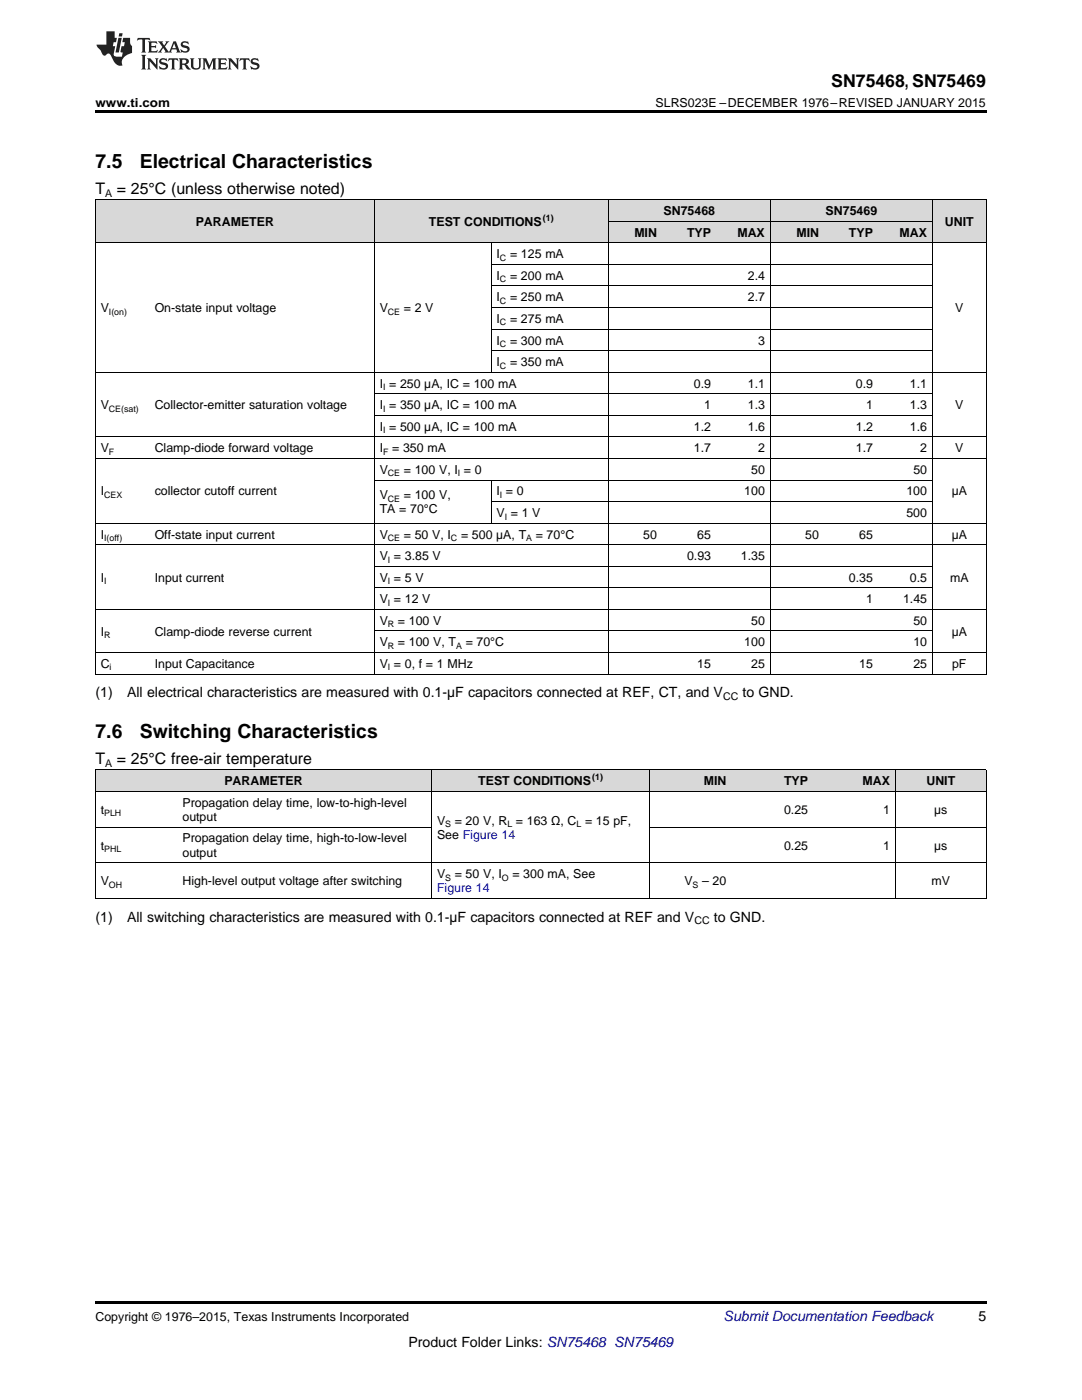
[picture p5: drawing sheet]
<svg xmlns="http://www.w3.org/2000/svg" width="216mm" height="279mm" viewBox="0 0 216 279" stroke-linecap="round" stroke-linejoin="round" font-family="sans-serif">
<defs><g id="words">
<g font-size="3.9">
<text x="19" y="33.5">7.5</text>
<text x="27.9" y="33.5">Electrical Characteristics</text>
<text x="19" y="147.2">7.6</text>
<text x="27.9" y="147.2">Switching Characteristics</text>
</g>
<text font-size="3.5" x="165.9" y="17.3">SN75468, SN75469</text>
<g font-size="3.2">
<text x="19" y="38.6">T</text>
<text x="23.3" y="38.6">= 25°C (unless otherwise noted)</text>
<text x="19" y="152.4">T</text>
<text x="23.3" y="152.4">= 25°C free-air temperature</text>
</g>
<g font-size="2.8">
<text x="19" y="139.2">(1)</text>
<text x="25.4" y="139.2">All electrical characteristics are measured with 0.1-µF capacitors connected at REF, CT, and V</text>
<text x="148.2" y="139.2">to GND.</text>
<text x="19" y="183.9">(1)</text>
<text x="25.4" y="183.9">All switching characteristics are measured with 0.1-µF capacitors connected at REF and V</text>
<text x="142.5" y="183.9">to GND.</text>
<text x="195.3" y="263.6">5</text>
<text x="81.5" y="268.9">Product Folder Links: SN75468 SN75469</text>
</g>
<text font-size="2.8" fill="#0000c8" x="144.4" y="263.6">Submit Documentation Feedback</text>
<g font-size="2.5">
<text x="19" y="21.4">www.ti.com</text>
<text x="130.8" y="21.4">SLRS023E –DECEMBER 1976–REVISED JANUARY 2015</text>
<text x="39.1" y="45.1">PARAMETER</text>
<text x="85.6" y="45.1">TEST CONDITIONS</text>
<text x="126.6" y="47.2">MIN</text>
<text x="132.4" y="42.9">SN75468</text>
<text x="137.1" y="47.2">TYP</text>
<text x="147.1" y="47.2">MAX</text>
<text x="158.9" y="47.2">MIN</text>
<text x="164.7" y="42.9">SN75469</text>
<text x="169.4" y="47.2">TYP</text>
<text x="179.5" y="47.2">MAX</text>
<text x="188.6" y="45.1">UNIT</text>
<text x="99.1" y="51.5">I</text>
<text x="101.8" y="51.5">= 125 mA</text>
<text x="99.1" y="55.8">I</text>
<text x="101.8" y="55.8">= 200 mA</text>
<text x="149.2" y="55.8">2.4</text>
<text x="20.1" y="62.3">V</text>
<text x="30.9" y="62.3">On-state input voltage</text>
<text x="75.8" y="62.3">V</text>
<text x="80.6" y="62.3">= 2 V</text>
<text x="99.1" y="60.1">I</text>
<text x="99.1" y="64.5">I</text>
<text x="101.8" y="60.1">= 250 mA</text>
<text x="101.8" y="64.5">= 275 mA</text>
<text x="149.2" y="60.1">2.7</text>
<text x="190.6" y="62.3">V</text>
<text x="99.1" y="68.8">I</text>
<text x="101.8" y="68.8">= 300 mA</text>
<text x="151.3" y="68.8">3</text>
<text x="75.8" y="77.4">I = 250 µA, IC = 100 mA</text>
<text x="99.1" y="73.1">I</text>
<text x="101.8" y="73.1">= 350 mA</text>
<text x="138.5" y="77.4">0.9</text>
<text x="149.2" y="77.4">1.1</text>
<text x="170.8" y="77.4">0.9</text>
<text x="181.6" y="77.4">1.1</text>
<text x="20.1" y="81.7">V</text>
<text x="30.9" y="81.7">Collector-emitter saturation voltage</text>
<text x="75.8" y="81.7">I = 350 µA, IC = 100 mA</text>
<text x="140.5" y="81.7">1</text>
<text x="149.2" y="81.7">1.3</text>
<text x="172.8" y="81.7">1</text>
<text x="181.6" y="81.7">1.3</text>
<text x="190.6" y="81.7">V</text>
<text x="75.8" y="86">I = 500 µA, IC = 100 mA</text>
<text x="138.5" y="86">1.2</text>
<text x="149.2" y="86">1.6</text>
<text x="170.8" y="86">1.2</text>
<text x="181.6" y="86">1.6</text>
<text x="20.1" y="90.3">V</text>
<text x="30.9" y="90.3">Clamp-diode forward voltage</text>
<text x="75.8" y="90.3">I</text>
<text x="75.8" y="94.6">V</text>
<text x="78.2" y="90.3">= 350 mA</text>
<text x="80.6" y="94.6">= 100 V, I = 0</text>
<text x="138.5" y="90.3">1.7</text>
<text x="149.9" y="94.6">50</text>
<text x="151.3" y="90.3">2</text>
<text x="170.8" y="90.3">1.7</text>
<text x="182.2" y="94.6">50</text>
<text x="183.6" y="90.3">2</text>
<text x="190.6" y="90.3">V</text>
<text x="20.1" y="98.9">I</text>
<text x="30.9" y="98.9">collector cutoff current</text>
<text x="75.8" y="99.6">V</text>
<text x="80.6" y="99.6">= 100 V,</text>
<text x="99.1" y="98.9">I = 0</text>
<text x="148.5" y="98.9">100</text>
<text x="180.9" y="98.9">100</text>
<text x="189.9" y="98.9">µA</text>
<text x="20.1" y="107.5">I</text>
<text x="30.9" y="107.5">Off-state input current</text>
<text x="75.8" y="102.4">TA = 70°C</text>
<text x="75.8" y="107.5">V</text>
<text x="80.6" y="107.5">= 50 V, I</text>
<text x="92" y="107.5">= 500 µA, T</text>
<text x="99.1" y="103.2">V = 1 V</text>
<text x="106.9" y="107.5">= 70°C</text>
<text x="128.3" y="107.5">50</text>
<text x="139.1" y="107.5">65</text>
<text x="160.7" y="107.5">50</text>
<text x="171.4" y="107.5">65</text>
<text x="180.9" y="103.2">500</text>
<text x="189.9" y="107.5">µA</text>
<text x="75.8" y="111.8">V = 3.85 V</text>
<text x="137.1" y="111.8">0.93</text>
<text x="147.8" y="111.8">1.35</text>
<text x="20.1" y="116.1">I</text>
<text x="30.9" y="116.1">Input current</text>
<text x="75.8" y="116.1">V = 5 V</text>
<text x="169.4" y="116.1">0.35</text>
<text x="181.6" y="116.1">0.5</text>
<text x="189.6" y="116.1">mA</text>
<text x="75.8" y="120.4">V = 12 V</text>
<text x="75.8" y="124.7">V</text>
<text x="79.4" y="124.7">= 100 V</text>
<text x="149.9" y="124.7">50</text>
<text x="172.8" y="120.4">1</text>
<text x="180.2" y="120.4">1.45</text>
<text x="182.2" y="124.7">50</text>
<text x="20.1" y="126.9">I</text>
<text x="30.9" y="126.9">Clamp-diode reverse current</text>
<text x="75.8" y="129">V</text>
<text x="79.4" y="129">= 100 V, T</text>
<text x="92.9" y="129">= 70°C</text>
<text x="148.5" y="129">100</text>
<text x="182.2" y="129">10</text>
<text x="189.9" y="126.9">µA</text>
<text x="20.1" y="133.3">C</text>
<text x="30.9" y="133.3">Input Capacitance</text>
<text x="75.8" y="133.3">V = 0, f = 1 MHz</text>
<text x="139.1" y="133.3">15</text>
<text x="149.9" y="133.3">25</text>
<text x="171.4" y="133.3">15</text>
<text x="182.2" y="133.3">25</text>
<text x="190" y="133.3">pF</text>
<text x="36.4" y="161">Propagation delay time, low-to-high-level</text>
<text x="44.8" y="156.7">PARAMETER</text>
<text x="95.4" y="156.7">TEST CONDITIONS</text>
<text x="140.4" y="156.7">MIN</text>
<text x="156.5" y="156.7">TYP</text>
<text x="172.1" y="156.7">MAX</text>
<text x="184.9" y="156.7">UNIT</text>
<text x="20.1" y="162.4">t</text>
<text x="36.4" y="163.8">output</text>
<text x="87.2" y="164.6">V</text>
<text x="87.2" y="167.4">See Figure 14</text>
<text x="90.7" y="164.6">= 20 V, R = 163 Ω, C = 15 pF,</text>
<text x="156.5" y="162.4">0.25</text>
<text x="176.2" y="162.4">1</text>
<text x="186.4" y="162.4">µs</text>
<text x="20.1" y="169.5">t</text>
<text x="36.4" y="168.1">Propagation delay time, high-to-low-level</text>
<text x="36.4" y="171">output</text>
<text x="156.5" y="169.5">0.25</text>
<text x="176.2" y="169.5">1</text>
<text x="186.4" y="169.5">µs</text>
<text x="20.1" y="176.7">V</text>
<text x="36.4" y="176.7">High-level output voltage after switching</text>
<text x="87.2" y="175.3">V</text>
<text x="90.7" y="175.3">= 50 V, I</text>
<text x="102.2" y="175.3">= 300 mA, See</text>
<text x="136.6" y="176.7">V</text>
<text x="140.1" y="176.7">– 20</text>
<text x="185.9" y="176.7">mV</text>
<text x="19" y="263.6">Copyright © 1976–2015, Texas Instruments Incorporated</text>
</g>
<text font-size="2.5" fill="#00f" x="87.2" y="178.1">Figure 14</text>
<g font-size="2.1">
<text x="21" y="39.3">A</text>
<text x="144.3" y="139.7">CC</text>
<text x="21" y="153">A</text>
<text x="138.6" y="184.5">CC</text>
</g>
<g font-size="1.8">
<text x="108.3" y="44.1">(1)</text>
<text x="99.8" y="52">C</text>
<text x="99.8" y="56.3">C</text>
<text x="21.7" y="62.8">I(on)</text>
<text x="77.4" y="62.8">CE</text>
<text x="99.8" y="60.6">C</text>
<text x="99.8" y="64.9">C</text>
<text x="99.8" y="69.3">C</text>
<text x="76.4" y="77.9">I</text>
<text x="99.8" y="73.6">C</text>
<text x="21.7" y="82.2">CE(sat)</text>
<text x="76.4" y="82.2">I</text>
<text x="76.4" y="86.5">I</text>
<text x="21.7" y="90.8">F</text>
<text x="76.4" y="90.8">F</text>
<text x="77.4" y="95.1">CE</text>
<text x="91.4" y="95.1">I</text>
<text x="20.8" y="99.4">CEX</text>
<text x="77.4" y="100.1">CE</text>
<text x="99.8" y="99.4">I</text>
<text x="20.8" y="108">I(off)</text>
<text x="77.4" y="108">CE</text>
<text x="90" y="108">C</text>
<text x="100.7" y="103.7">I</text>
<text x="105" y="108">A</text>
<text x="77.4" y="112.3">I</text>
<text x="20.8" y="116.6">I</text>
<text x="77.4" y="116.6">I</text>
<text x="77.4" y="120.9">I</text>
<text x="77.4" y="125.2">R</text>
<text x="20.8" y="127.4">R</text>
<text x="77.4" y="129.5">R</text>
<text x="91" y="129.5">A</text>
<text x="21.9" y="133.8">i</text>
<text x="77.4" y="133.8">I</text>
<text x="118.2" y="155.7">(1)</text>
<text x="20.8" y="162.9">PLH</text>
<text x="88.8" y="165.1">S</text>
<text x="101.2" y="165.1">L</text>
<text x="115" y="165.1">L</text>
<text x="20.8" y="170">PHL</text>
<text x="21.7" y="177.2">OH</text>
<text x="88.8" y="175.8">S</text>
<text x="100.2" y="175.8">O</text>
<text x="138.2" y="177.2">S</text>
</g>
</g></defs>
<g fill="#d8d8d8">
<path d="M19 153.7h16.3v4.3h-16.3z"/>
<path d="M35.3 153.7h34.5v4.3h-34.5z"/>
<path d="M69.8 153.7h16.3v4.3h-16.3z"/>
<path d="M86.1 153.7h43.6v4.3h-43.6z"/>
<path d="M129.7 153.7h16.3v4.3h-16.3z"/>
<path d="M146 153.7h16.3v4.3h-16.3z"/>
<path d="M162.3 153.7h16.4v4.3h-16.4z"/>
<path d="M178.7 153.7h18.1v4.3h-18.1z"/>
<path d="M19 39.9h10.8v8.6h-10.8z"/>
<path d="M29.8 39.9h23.4v8.6h-23.4z"/>
<path d="M53.2 39.9h10.7v8.6h-10.7z"/>
<path d="M63.9 39.9h10.8v8.6h-10.8z"/>
<path d="M74.7 39.9h23.3v8.6h-23.3z"/>
<path d="M98 39.9h23.4v8.6h-23.4z"/>
<path d="M121.4 44.2h10.8v4.3h-10.8z"/>
<path d="M132.2 44.2h10.7v4.3h-10.7z"/>
<path d="M142.9 44.2h10.8v4.3h-10.8z"/>
<path d="M153.7 44.2h10.8v4.3h-10.8z"/>
<path d="M164.5 44.2h10.8v4.3h-10.8z"/>
<path d="M175.3 44.2h10.8v4.3h-10.8z"/>
<path d="M186.1 39.9h10.7v8.6h-10.7z"/>
<path d="M121.4 39.9h10.8v4.3h-10.8z"/>
<path d="M132.2 39.9h10.7v4.3h-10.7z"/>
<path d="M142.9 39.9h10.8v4.3h-10.8z"/>
<path d="M153.7 39.9h10.8v4.3h-10.8z"/>
<path d="M164.5 39.9h10.8v4.3h-10.8z"/>
<path d="M175.3 39.9h10.8v4.3h-10.8z"/>
</g>
<g fill="#000">
<path d="M19 22h177.8v.5h-177.8zM19 134.5l.2 .1zM53.1 134.5l.1 .1zM63.8 134.5l.1 .1zM74.6 134.5l.1 .1zM97.9 134.5l.1 .1zM121.3 134.5l.1 .1zM132.1 134.5l.1 .1zM142.8 134.5l.1 .1zM153.6 134.5l.1 .1zM164.4 134.5l.1 .1zM175.2 134.5l.1 .1z"/>
<path d="M185.9 134.5l.2 .1zM196.7 134.5l.1 .1zM19 179.3l.2 .1zM69.7 179.3l.1 .1zM86 179.3l.1 .1zM129.6 179.3l.1 .1zM145.9 179.3l.1 .1zM162.2 179.3l.1 .1zM178.6 179.3l.1 .1zM196.7 179.3l.1 .1zM19 259.7h177.8v.5h-177.8z"/>
</g>
<g fill="none" stroke="#000" stroke-width=".2">
<path d="M19 39.8h177.8M19.1 39.9v94.7M74.7 39.9v94.7M121.3 39.9v94.7M153.7 39.9v94.7M186 39.9v94.7M196.8 39.9v94.7M19 48.5h177.8M98 48.5v25.8M98 57.1h88.1M98 52.8h88.1M121.4 44.2h64.7"/>
<path d="M19 74.3h177.8M74.7 78.6h111.4M98 70h88.1M98 65.7h88.1M98 61.4h88.1M19 91.5h177.8M19 87.2h177.8M74.7 95.8h111.4M74.7 82.9h111.4M98 95.8v8.7M19 108.7h177.8M19 104.4h177.8"/>
<path d="M74.7 117.3h111.4M74.7 113h111.4M98 100.1h88.1M19 134.5h177.8M19 130.2h177.8M19 121.6h177.8M74.7 125.9h111.4M19 157.9h177.8M19 153.6h177.8M19.1 153.6v25.8M86.1 153.6v25.8M129.7 153.6v25.8"/>
<path d="M178.6 153.6v25.8M196.8 153.6v25.8M19 179.3h177.8M19 172.2h177.8M19 165h67.1M129.7 165h67.1"/>
</g>
<g fill="#231f20">
<path d="M27.5 7.6l-.1 .5 .4-.2h.6v.1v2.1l-.2 .4h1l-.3-.4v-2.1l.1-.1h.5l.5 .2-.2-.5zM29.5 8.3l.2 .3v1.5l-.2 .4h1.8l.2-.6a1.04 1.04 0 0 1-1.3 .2v-.7h.6l.3 .2v-.6l-.3 .2h-.6v-.6l.8-.1 .4 .3-.2-.5zM31.5 8.3l.9 1.1-.9 1.1h.8l-.2-.2 .5-.7 .4 .7-.2 .2h1.5l-.1-.2 .1-.4h.9l.1 .4-.2 .2h1l-.3-.3-.7-1.9h-.5l-.9 2-.8-1 .9-1h-.8l.1 .3-.3 .5-.4-.6 .2-.2zM34.7 8.6l.4 1h-.7zM36.3 8.4a.63 .63 0 0 0-.2 .7 .63 .63 0 0 0 .6 .4l.6 .2 .1 .2a.75 .75 0 0 1-.7 .4 .75 .75 0 0 1-.6-.5l.1 .7 .1-.1a1.11 1.11 0 0 0 1.5-.6 1.13 1.13 0 0 0-1.2-.8l-.1-.4a1.04 1.04 0 0 1 1.2 .2l-.2-.5-.1 .1-.5-.2zM28.2 10.9l.2 .4v2.2l-.2 .4h1l-.3-.4v-2.2l.3-.4zM29.3 11.6l.3 .4v1.5l-.3 .4h.8l-.2-.4v-1.3l1.5 1.7v-1.9l.2-.4h-.7l.2 .4v.9l-1.1-1.3zM32 11.8a.62 .62 0 0 0-.2 .7 .62 .62 0 0 0 .6 .4l.6 .1 .1 .3a.76 .76 0 0 1-.7 .3 .76 .76 0 0 1-.6-.4l.1 .7 .1-.1a1.11 1.11 0 0 0 1.5-.6 1.13 1.13 0 0 0-1.2-.8l-.1-.4a1.04 1.04 0 0 1 1.2 .2l-.2-.6-.1 .1-.5-.1zM33.7 11.6l-.2 .6a.61 .61 0 0 1 .8-.3v1.6l-.2 .4h.9l-.2-.4v-1.6a.63 .63 0 0 1 .8 .3l-.2-.6zM35.6 11.6l.3 .4v1.5l-.3 .4h1l-.2-.2v-.8l.5 .2a.76 .76 0 0 0 1.2 .7l-1-1a.58 .58 0 0 0 .6-.5 .58 .58 0 0 0-.5-.6zM36.4 11.9h.1a.45 .45 0 0 1 .5 .1 .45 .45 0 0 1 .1 .5l-.7 .2zM37.9 11.6l.2 .2a2.17 2.17 0 0 0 .3 1.9 .99 .99 0 0 0 1.6-.6v-1.1l.2-.4h-.7l.2 .2a1.92 1.92 0 0 1-.2 1.8 .6 .6 0 0 1-.9-.5v-1.1l.2-.4zM40.4 11.6l.2 .4v1.5l-.2 .4h.7l-.2-.4v-1.4l.8 1.8 .8-1.8v1.4l-.2 .4h.9l-.2-.4v-1.5l.2-.4h-.8l-.6 1.5-.6-1.5zM43.4 11.6l.2 .4v1.5l-.2 .4h1.8l.2-.6a1.04 1.04 0 0 1-1.3 .1v-.6h.5l.4 .2v-.6l-.4 .2h-.5v-.7h.8l.3 .3-.1-.6zM45.5 11.6l.2 .4v1.5l-.2 .4h.7l-.2-.4v-1.3l1.5 1.7v-1.9l.2-.4h-.7l.2 .4v.9l-1.1-1.3zM47.9 11.6l-.1 .6a.61 .61 0 0 1 .8-.3v1.6l-.3 .4h1l-.3-.4 .1-1.6a.63 .63 0 0 1 .7 .3l-.1-.6zM50.2 11.8a.62 .62 0 0 0-.2 .7 .62 .62 0 0 0 .6 .4l.6 .1 .2 .3a.76 .76 0 0 1-.8 .3 .76 .76 0 0 1-.6-.4l.1 .7 .2-.1a1.11 1.11 0 0 0 1.5-.6 1.13 1.13 0 0 0-1.3-.8l-.1-.4a1.04 1.04 0 0 1 1.2 .2l-.1-.6-.2 .1-.5-.1z"/>
<path d="M21.2 6.3v2.6h-1.9l.1 .4 .7 .9a.91 .91 0 0 0 1 .8 .56 .56 0 0 1 .5-.3 .56 .56 0 0 1 .5 .3l.4 .8a1.53 1.53 0 0 0 1.9 1.2 1.54 1.54 0 0 1 1-2.1l.9-.3v-1.4a1.52 1.52 0 0 1-.3-1.6h-1.4l-.2 .8h.5l-.2 .8h-.4l-.2 1v.2l.4 .1-.2 .8a1.93 1.93 0 0 1-1.6-.3l.3-1.8h-.5l.2-.8h.4l.2-.8h-.4v-1.3zM23.6 7.6l-.6 2.9h.7l.6-2.9zM23.8 6.6l-.1 .7h.6l.2-.7z"/>
</g>
<use href="#words"/>
</svg>
